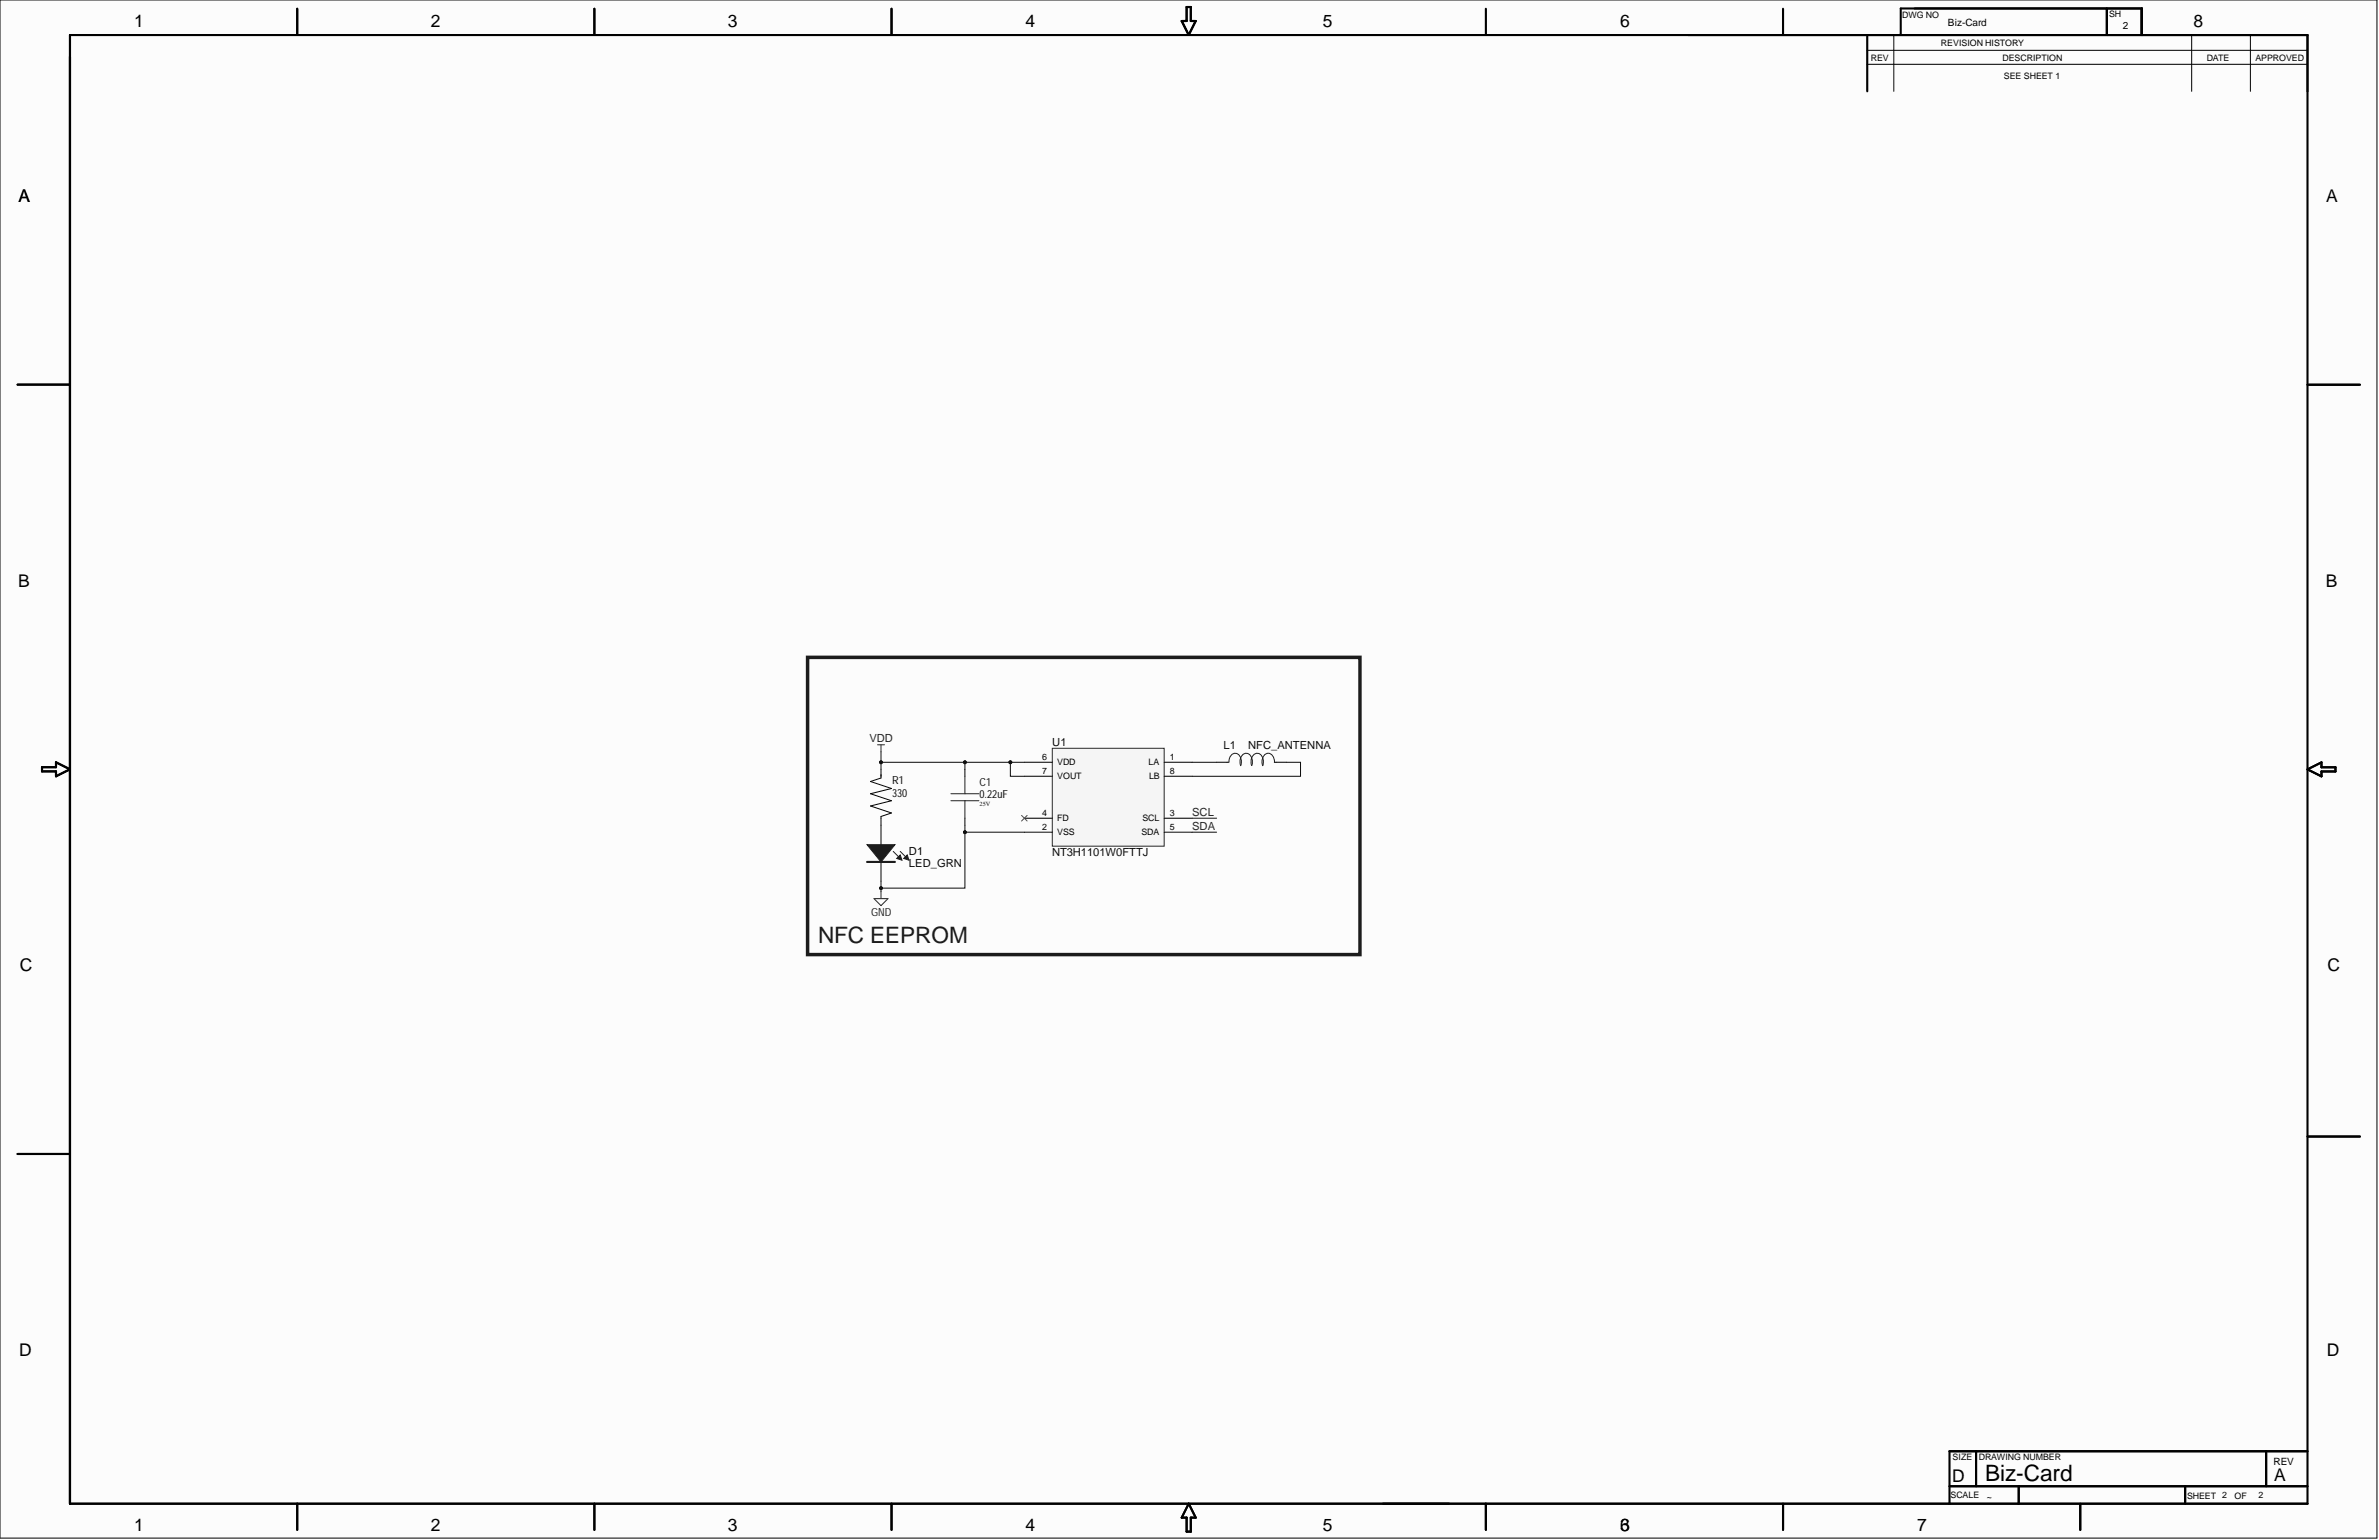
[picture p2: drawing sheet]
<svg xmlns="http://www.w3.org/2000/svg" width="863mm" height="559mm" viewBox="0 0 863 559" stroke-linecap="round" stroke-linejoin="round" font-family="sans-serif">
<defs><g id="words">
<text font-size="8.2" fill="#1c1c1c" x="296.8" y="342.2">NFC EEPROM</text>
<text font-size="8.2" x="720.3" y="537.6">Biz-Card</text>
<g font-size="6.3">
<text x="48.7" y="10">1</text>
<text x="156.3" y="9.8">2</text>
<text x="264.1" y="10">3</text>
<text x="372.1" y="9.8">4</text>
<text x="480" y="10">5</text>
<text x="587.9" y="10">6</text>
<text x="796" y="9.8">8</text>
<text x="6.7" y="73.4">A</text>
<text x="844" y="73.4">A</text>
<text x="6.6" y="213.2">B</text>
<text x="843.9" y="213.2">B</text>
<text x="7.2" y="352.5">C</text>
<text x="844.5" y="352.5">C</text>
<text x="6.9" y="492">D</text>
<text x="844.3" y="492">D</text>
<text x="708.4" y="537.6">D</text>
<text x="825.3" y="537.3">A</text>
<text x="48.7" y="555.6">1</text>
<text x="156.3" y="555.4">2</text>
<text x="264.1" y="555.6">3</text>
<text x="372.1" y="555.4">4</text>
<text x="480" y="555.6">5</text>
<text x="587.9" y="555.6">3</text>
<text x="587.9" y="555.6">6</text>
<text x="695.7" y="555.6">7</text>
</g>
<g font-size="4.1" fill="#262626">
<text x="315.5" y="269.4">VDD</text>
<text x="432.6" y="296.1">SCL</text>
<text x="432.6" y="301.1">SDA</text>
<text x="316.1" y="332.3">GND</text>
</g>
<g font-size="4.1" fill="#0e0e0e">
<text x="381.8" y="270.7">U1</text>
<text x="444" y="271.9">L1</text>
<text x="452.9" y="271.9">NFC_ANTENNA</text>
<text x="323.7" y="284.5">R1</text>
<text x="355.5" y="285.1">C1</text>
<text x="323.7" y="289">330</text>
<text x="355.5" y="289.7">0.22uF</text>
<text x="329.8" y="310.2">D1</text>
<text x="381.8" y="310.8">NT3H1101W0FTTJ</text>
<text x="329.8" y="314.7">LED_GRN</text>
</g>
<g font-size="3.6">
<text x="706.9" y="9.4">Biz-Card</text>
<text x="770.3" y="10.4">2</text>
<text x="825" y="531.5">REV</text>
</g>
<g font-size="3.2">
<text x="690.2" y="6.6">DWG NO</text>
<text x="765.3" y="6.2">SH</text>
<text x="704.3" y="16.8">REVISION HISTORY</text>
<text x="678.9" y="22.1">REV</text>
<text x="726.6" y="22.1">DESCRIPTION</text>
<text x="800.7" y="22.1">DATE</text>
<text x="818.4" y="22.1">APPROVED</text>
<text x="727.1" y="28.5">SEE SHEET 1</text>
<text x="378.2" y="275.9">6</text>
<text x="424.5" y="275.9">1</text>
<text x="378.2" y="281">7</text>
<text x="383.6" y="277.7">VDD</text>
<text x="416.8" y="277.7">LA</text>
<text x="424.5" y="281">8</text>
<text x="383.6" y="282.8">VOUT</text>
<text x="416.9" y="282.8">LB</text>
<text x="378.2" y="296.2">4</text>
<text x="383.6" y="298">FD</text>
<text x="414.6" y="298">SCL</text>
<text x="424.5" y="296.2">3</text>
<text x="378.2" y="301.3">2</text>
<text x="383.6" y="303.1">VSS</text>
<text x="414.1" y="303.1">SDA</text>
<text x="424.5" y="301.3">5</text>
<text x="708.5" y="529.9">SIZE</text>
<text x="718" y="529.9">DRAWING NUMBER</text>
<text x="707.8" y="543.6">SCALE</text>
<text x="720.9" y="544.2">~</text>
<text x="793.6" y="543.8">SHEET 2</text>
<text x="810.9" y="543.8">OF</text>
<text x="819.5" y="543.6">2</text>
</g>
<text font-size="2.3" fill="#0e0e0e" x="355.5" y="292.6">25V</text>
</g></defs>
<g fill="#fcfcfc">
<path d="M0 0h862.6v558.3h-862.6z" fill-rule="evenodd"/>
<path d="M0 0h862.6v558.3h-862.6z" fill-rule="evenodd"/>
</g>
<path d="M0 0h862.5v558.1h-862.5zM677.4 18.3h159.6M687.2 12.7v20.4M795.3 12.7v20.4M816.6 12.7v20.4M677.4 23.3h159.6M319.7 279.1v3.2l-3.8 1.3 7.6 2.5-7.6 1.9 7.6 2.6-7.6 1.9 7.6 2.5-3.8 1.3v3.1M350.1 279.1v2.6M350.1 296.9v2.5" fill="none" stroke="#000" stroke-width=".36"/>
<g fill="none" stroke="#000" stroke-width=".76">
<path d="M25.4 12.7h811.9v532.9h-811.9zM107.9 3.2v9.5M215.7 3.2v9.5M323.5 3.2v9.5M430.6 2.5h1.5v5.1h1.8l-2.6 5.1-2.5-5.1h1.8zM539.2 3.2v9.5M647 3.2v9.5M677.5 12.7v20.4M689.7 12.7v-9.6h87.5v9.6M764.5 3.1v9.6M6.4 139.6h19M837.3 139.6h19"/>
<path d="M15.2 278.4h5.1v-1.8l5.1 2.5-5.1 2.6v-1.8h-5.1zM837.3 279.2l5.1-2.6v1.8h5.1v1.5h-5.1v1.8zM6.4 418.7h19M837.3 412.4h19M707.4 539.3h129.9M717 526.6v12.7M732.5 539.3v6.3M792.9 539.3v6.3M822.3 526.6v12.7M837.3 526.6h-129.9v19M107.9 545.6v9.5M215.7 545.6v9.5"/>
<path d="M323.5 545.6v9.5M431.3 545.6l2.6 5.1h-1.8v5.1h-1.5v-5.1h-1.8zM539.2 545.6v9.5M647 545.6v9.5M754.8 545.6v9.6"/>
</g>
<path d="M293 238.5h200.5v107.9h-200.5z" fill="none" stroke="#1c1c1c" stroke-width="1.3"/>
<path d="M345.1 290.6h10.1M345.1 288h10.1M350.1 281.7v6.3M350.1 290.6v6.3" fill="none" stroke="#1c1c1c" stroke-width=".36"/>
<path d="M318.4 270.3h2.5M319.7 270.3v2.5" fill="none" stroke="#262626" stroke-width=".36"/>
<path d="M381.8 271.5h40.6v35.5h-40.6z" fill-rule="evenodd" fill="#f5f5f5"/>
<path d="M381.8 271.5h40.6v35.5h-40.6zM317.1 326.1h5.1l-2.5 2.5zM319.7 323.5v2.6" fill="none" stroke="#262626" stroke-width=".36"/>
<path d="M371.7 276.6h10.1M422.4 276.6h10.2M441.5 276.6h4.4M462.4 276.6h4.4M319.7 299.4v8.9M371.7 281.7h10.1M371.7 296.9h10.1M422.4 281.7h10.2M422.4 296.9h10.2M319.7 310.9v8.8M371.7 302h10.1M422.4 302h10.2" fill="none" stroke="#000" stroke-width=".36"/>
<path d="M370.7 295.9l2 2M372.7 295.9l-2 2" fill="none" stroke="#4c4c4c" stroke-width=".36"/>
<path d="M445.9 276.5a2.67 2.67 0 0 1 2.8-3.1 3.4 3.4 0 0 1 1.5 4.4M454.2 277.8a2.94 2.94 0 0 0-2.5-4.4 3.5 3.5 0 0 0-1.5 4.4M462.5 276.5a2.47 2.47 0 0 0-3.3-2.9 3.8 3.8 0 0 0-1 4.2 2.93 2.93 0 0 0-2.5-4.4 3.5 3.5 0 0 0-1.6 4.4" fill="none" stroke="#1c1c1c" stroke-width=".36"/>
<path d="M314.6 306.5h10.2l-5.1 6.3z" fill="#1c1c1c"/>
<path d="M314.6 306.5h10.2l-5.1 6.3zM324.1 309l1.9 1.9M326.7 309l1.9 1.9" fill="none" stroke="#1c1c1c" stroke-width=".36"/>
<path d="M314.6 312.8h10.2" fill="none" stroke="#1c1c1c" stroke-width=".76"/>
<path d="M329.2 310.2l.6 1.9-1.9-.6z" fill="#1c1c1c"/>
<path d="M329.2 310.2l.6 1.9-1.9-.6z" fill="none" stroke="#1c1c1c" stroke-width=".36"/>
<path d="M326.7 310.2l.6 1.9-1.9-.6z" fill="#1c1c1c"/>
<path d="M326.7 310.2l.6 1.9-1.9-.6z" fill="none" stroke="#1c1c1c" stroke-width=".36"/>
<path d="M350.1 302h21.6" fill="none" stroke="#0e0e0e" stroke-width=".36"/>
<circle cx="350.1" cy="302" r=".51" fill="#0e0e0e"/>
<g fill="none" stroke="#0e0e0e" stroke-width=".36">
<path d="M366.6 276.6v5.1h5.1"/>
<circle cx="350.1" cy="302" r=".51"/>
</g>
<circle cx="366.6" cy="276.6" r=".51" fill="#0e0e0e"/>
<g fill="none" stroke="#0e0e0e" stroke-width=".36">
<path d="M350.1 276.6h-30.4v2.5"/>
<circle cx="366.6" cy="276.6" r=".51"/>
</g>
<circle cx="350.1" cy="276.6" r=".51" fill="#0e0e0e"/>
<circle cx="350.1" cy="276.6" r=".51" fill="none" stroke="#0e0e0e" stroke-width=".36"/>
<circle cx="319.7" cy="276.6" r=".51" fill="#0e0e0e"/>
<g fill="none" stroke="#0e0e0e" stroke-width=".36">
<path d="M319.7 272.8v3.8M432.6 276.6h8.9M466.8 276.6h5.1v5.1h-39.3"/>
<circle cx="319.7" cy="276.6" r=".51"/>
</g>
<circle cx="319.7" cy="276.6" r=".51" fill="#0e0e0e"/>
<g fill="none" stroke="#0e0e0e" stroke-width=".36">
<path d="M319.7 322.3v1.2"/>
<circle cx="319.7" cy="276.6" r=".51"/>
</g>
<circle cx="319.7" cy="322.3" r=".51" fill="#0e0e0e"/>
<g fill="none" stroke="#0e0e0e" stroke-width=".36">
<path d="M350.1 299.4v22.9h-30.4v-2.6"/>
<circle cx="319.7" cy="322.3" r=".51"/>
</g>
<circle cx="319.7" cy="322.3" r=".51" fill="#0e0e0e"/>
<circle cx="319.7" cy="322.3" r=".51" fill="none" stroke="#0e0e0e" stroke-width=".36"/>
<circle cx="350.1" cy="302" r=".51" fill="#0e0e0e"/>
<g fill="none" stroke="#0e0e0e" stroke-width=".36">
<path d="M371.7 276.6h-21.6v2.5"/>
<circle cx="350.1" cy="302" r=".51"/>
</g>
<circle cx="366.6" cy="276.6" r=".51" fill="#0e0e0e"/>
<circle cx="366.6" cy="276.6" r=".51" fill="none" stroke="#0e0e0e" stroke-width=".36"/>
<circle cx="350.1" cy="276.6" r=".51" fill="#0e0e0e"/>
<g fill="none" stroke="#0e0e0e" stroke-width=".36">
<path d="M432.6 296.9h8.9M432.6 302h8.9"/>
<circle cx="350.1" cy="276.6" r=".51"/>
</g>
<use href="#words"/>
</svg>
